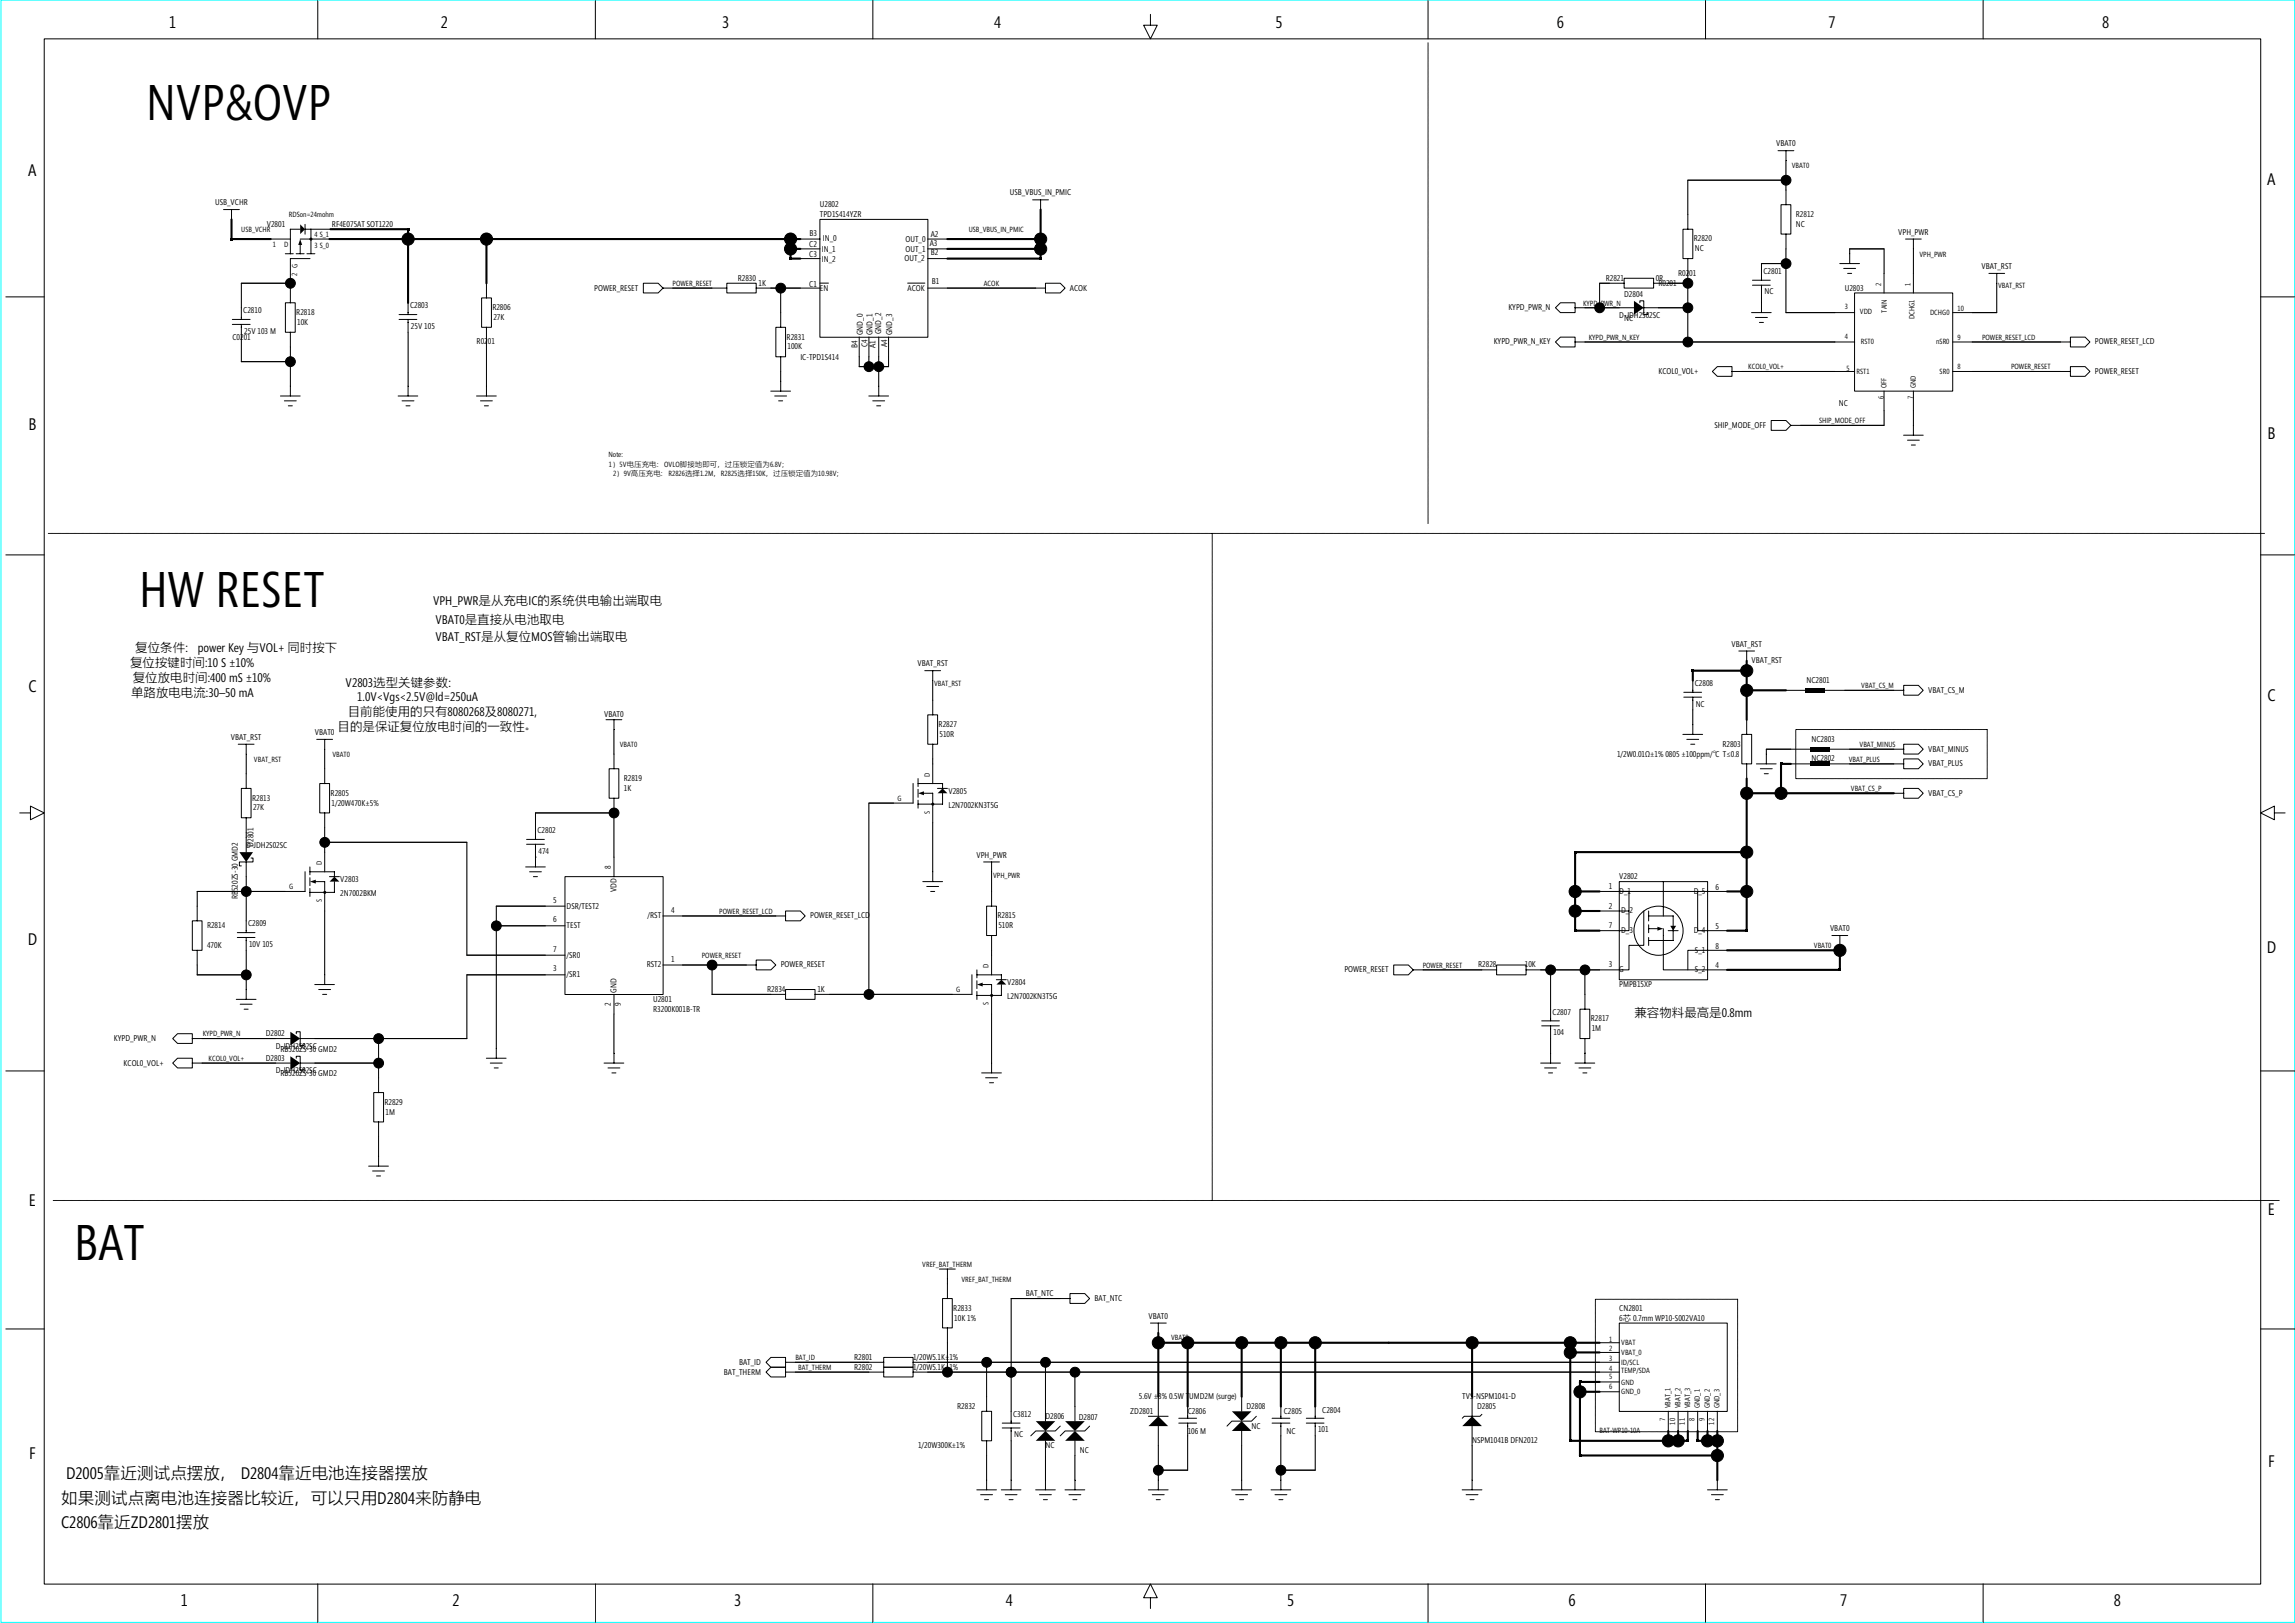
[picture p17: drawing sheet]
<svg xmlns="http://www.w3.org/2000/svg" width="420mm" height="297mm" viewBox="0 0 420 297" stroke-linecap="round" stroke-linejoin="round" font-family="sans-serif">
<defs><g id="words">
<g font-size="9.1">
<text x="26.8" y="22">NVP&amp;OVP</text>
<text x="25.5" y="111.1">HW RESET</text>
<text x="13.6" y="230.5">BAT</text>
</g>
<g font-size="3.1">
<text x="31" y="5.2">1</text>
<text x="80.7" y="5.2">2</text>
<text x="132.2" y="5.2">3</text>
<text x="182" y="5.2">4</text>
<text x="233.5" y="5.2">5</text>
<text x="285" y="5.2">6</text>
<text x="334.8" y="5.2">7</text>
<text x="384.9" y="5.2">8</text>
<text x="5.2" y="32.3">A</text>
<text x="415.1" y="33.9">A</text>
<text x="5.2" y="78.8">B</text>
<text x="415.1" y="80.4">B</text>
<text x="5.2" y="126.7">C</text>
<text x="415.1" y="128.4">C</text>
<text x="5.1" y="172.9">D</text>
<text x="415" y="174.5">D</text>
<text x="5.3" y="220.8">E</text>
<text x="415.2" y="222.4">E</text>
<text x="5.3" y="267">F</text>
<text x="415.2" y="268.6">F</text>
<text x="11.2" y="275.2">如果测试点离电池连接器比较近，可以只用D2804来防静电</text>
<text x="12.1" y="270.7">D2005靠近测试点摆放， D2804靠近电池连接器摆放</text>
<text x="11.2" y="279.7">C2806靠近ZD2801摆放</text>
<text x="33.1" y="293.9">1</text>
<text x="82.9" y="293.9">2</text>
<text x="134.4" y="293.9">3</text>
<text x="184.1" y="293.9">4</text>
<text x="235.7" y="293.9">5</text>
<text x="287.2" y="293.9">6</text>
<text x="336.9" y="293.9">7</text>
<text x="387" y="293.9">8</text>
</g>
<g font-size="2.3">
<text x="79.3" y="110.7">VPH_PWR是从充电IC的系统供电输出端取电</text>
<text x="24.8" y="119.4">复位条件：power Key 与VOL+ 同时按下</text>
<text x="79.7" y="117.3">VBAT_RST是从复位MOS管输出端取电</text>
<text x="79.7" y="114.2">VBAT0是直接从电池取电</text>
<text x="23.8" y="122.1">复位按键时间:10 S ±10%</text>
<text x="24.3" y="124.8">复位放电时间:400 mS ±10%</text>
<text x="63.3" y="125.7">V2803选型关键参数：</text>
<text x="24" y="127.5">单路放电电流:30‐50 mA</text>
<text x="63.7" y="131.1">目前能使用的只有8080268及8080271,</text>
<text x="65.4" y="128.4">1.0V&lt;Vgs&lt;2.5V@Id=250uA</text>
<text x="61.8" y="133.8">目的是保证复位放电时间的一致性。</text>
<text x="299.2" y="186.1">兼容物料最高是0.8mm</text>
</g>
<g font-size="1.5">
<text x="325.2" y="26.8">VBAT0</text>
<text x="184.9" y="35.8">USB_VBUS_IN_PMIC</text>
<text x="39.4" y="37.5">USB_VCHR</text>
<text x="48.8" y="41.5">V2801</text>
<text x="60.8" y="41.5">RF4E075AT SOT1220</text>
<text x="150.1" y="37.9">U2802</text>
<text x="150.1" y="39.7">TPD1S414YZR</text>
<text x="328.8" y="41.5">NC</text>
<text x="328.8" y="39.7">R2812</text>
<text x="148.2" y="45.3">C2</text>
<text x="148.2" y="47.1">C3</text>
<text x="148.2" y="43.1">B3</text>
<text x="150.5" y="48">IN_2</text>
<text x="150.5" y="46.2">IN_1</text>
<text x="150.7" y="44.2">IN_0</text>
<text x="165.6" y="47.8">OUT_2</text>
<text x="165.8" y="44.4">OUT_0</text>
<text x="165.8" y="46.2">OUT_1</text>
<text x="170.2" y="45.1">A3</text>
<text x="170.4" y="46.7">B2</text>
<text x="170.4" y="43.3">A2</text>
<text x="310.1" y="44.2">R2820</text>
<text x="310.3" y="46">NC</text>
<text x="347.5" y="42.9">VPH_PWR</text>
<text x="108.8" y="53.2">POWER_RESET</text>
<text x="135.1" y="51.4">R2830</text>
<text x="138.9" y="52.3">1K</text>
<text x="148.2" y="52.5">C1</text>
<text x="150.1" y="53.2">EN</text>
<text x="166.2" y="53.2">ACOK</text>
<text x="170.6" y="51.9">B1</text>
<text x="195.9" y="53.2">ACOK</text>
<text x="294" y="51.4">R2821</text>
<text x="303.1" y="51.4">0R</text>
<text x="303.6" y="52.3">R0201</text>
<text x="307.2" y="50.5">R0201</text>
<text x="322.8" y="50.1">C2801</text>
<text x="323" y="53.9">NC</text>
<text x="337.7" y="53.2">U2803</text>
<text x="362.8" y="49.2">VBAT_RST</text>
<text x="44.5" y="57.3">C2810</text>
<text x="54.2" y="57.7">R2818</text>
<text x="54.4" y="59.5">10K</text>
<text x="75.1" y="56.4">C2803</text>
<text x="90.1" y="56.8">R2806</text>
<text x="90.3" y="58.6">27K</text>
<text x="276.2" y="56.8">KYPD_PWR_N</text>
<text x="296.4" y="58.2">D-JDH2S02SC</text>
<text x="297.3" y="58.7">NC</text>
<text x="297.3" y="54.4">D2804</text>
<text x="42.6" y="62.1">C0201</text>
<text x="44.7" y="61.1">25V 103 M</text>
<text x="75.2" y="60.2">25V 105</text>
<text x="87.3" y="63">R0201</text>
<text x="144" y="62.2">R2831</text>
<text x="144.2" y="63.9">100K</text>
<text x="146.5" y="65.9">IC-TPD1S414</text>
<text x="157" y="63.6" transform="rotate(-90 157 63.6)">B4</text>
<text x="157.9" y="61.3" transform="rotate(-90 157.9 61.3)">GND_0</text>
<text x="158.8" y="63.5" transform="rotate(-90 158.8 63.5)">C4</text>
<text x="159.7" y="61.3" transform="rotate(-90 159.7 61.3)">GND_1</text>
<text x="160.3" y="63.7" transform="rotate(-90 160.3 63.7)">A1</text>
<text x="161.3" y="61.2" transform="rotate(-90 161.3 61.2)">GND_2</text>
<text x="162.4" y="63.5" transform="rotate(-90 162.4 63.5)">A4</text>
<text x="163.3" y="61.3" transform="rotate(-90 163.3 61.3)">GND_3</text>
<text x="273.5" y="63">KYPD_PWR_N_KEY</text>
<text x="383.5" y="63">POWER_RESET_LCD</text>
<text x="303.6" y="68.4">KCOL0_VOL+</text>
<text x="383.5" y="68.4">POWER_RESET</text>
<text x="336.7" y="74.4">NC</text>
<text x="313.9" y="78.3">SHIP_MODE_OFF</text>
<text x="317" y="118.3">VBAT_RST</text>
<text x="168" y="121.9">VBAT_RST</text>
<text x="310.3" y="125.5">C2808</text>
<text x="320.7" y="121.4">VBAT_RST</text>
<text x="330.7" y="125">NC2801</text>
<text x="110.6" y="131.3">VBAT0</text>
<text x="310.4" y="129.3">NC</text>
<text x="353" y="126.8">VBAT_CS_M</text>
<text x="42.3" y="135.4">VBAT_RST</text>
<text x="57.6" y="134.5">VBAT0</text>
<text x="171.8" y="133.1">R2827</text>
<text x="172" y="134.9">510R</text>
<text x="315.3" y="136.7">R2803</text>
<text x="331.6" y="135.8">NC2803</text>
<text x="353" y="137.6">VBAT_MINUS</text>
<text x="114.2" y="143">R2819</text>
<text x="296" y="138.5">1/2W0.01Ω±1% 0805 ±100ppm/℃ T≤0.8</text>
<text x="331.6" y="139.4">NC2802</text>
<text x="353" y="140.3">VBAT_PLUS</text>
<text x="46.2" y="146.5">R2813</text>
<text x="46.3" y="148.3">27K</text>
<text x="60.5" y="145.6">R2805</text>
<text x="60.7" y="147.4">1/20W470K±5%</text>
<text x="114.2" y="144.8">1K</text>
<text x="173.6" y="147.8">L2N7002KN3T5G</text>
<text x="173.6" y="145.3">V2805</text>
<text x="353" y="145.6">VBAT_CS_P</text>
<text x="45.1" y="155.2">D-JDH2S02SC</text>
<text x="46.4" y="155" transform="rotate(-90 46.4 155)">D2801</text>
<text x="98.4" y="152.5">C2802</text>
<text x="62.3" y="161.4">V2803</text>
<text x="98.6" y="156.2">474</text>
<text x="111.8" y="159" transform="rotate(-90 111.8 159)">8</text>
<text x="178.8" y="157">VPH_PWR</text>
<text x="296.4" y="160.9">V2802</text>
<text x="43.5" y="164.6" transform="rotate(-90 43.5 164.6)">RB520ZS-30 GMD2</text>
<text x="62.3" y="164">2N7002BKM</text>
<text x="101.3" y="165.2">5</text>
<text x="103.7" y="166.3">DSR/TEST2</text>
<text x="112.9" y="163.3" transform="rotate(-90 112.9 163.3)">VDD</text>
<text x="122.9" y="167">4</text>
<text x="294.5" y="166.3">2</text>
<text x="294.5" y="162.7">1</text>
<text x="296.4" y="163.6">D_1</text>
<text x="296.8" y="167.2">D_2</text>
<text x="310.1" y="163.6">D_5</text>
<text x="314" y="162.9">6</text>
<text x="37.9" y="173.5">470K</text>
<text x="37.9" y="169.9">R2814</text>
<text x="45.4" y="169.5">C2809</text>
<text x="45.6" y="173.3">10V 105</text>
<text x="101.3" y="168.8">6</text>
<text x="103.7" y="169.9">TEST</text>
<text x="118.6" y="168.1">/RST</text>
<text x="148.3" y="168.1">POWER_RESET_LCD</text>
<text x="182.6" y="168.1">R2815</text>
<text x="182.8" y="169.9">510R</text>
<text x="294.5" y="169.9">7</text>
<text x="296.8" y="170.8">D_3</text>
<text x="310.1" y="170.8">D_4</text>
<text x="314" y="170.1">5</text>
<text x="314" y="173.7">8</text>
<text x="335" y="170.4">VBAT0</text>
<text x="101.3" y="174.2">7</text>
<text x="101.3" y="177.8">3</text>
<text x="103.7" y="178.9">/SR1</text>
<text x="103.7" y="175.3">/SR0</text>
<text x="118.4" y="177.1">RST2</text>
<text x="122.9" y="176">1</text>
<text x="142.9" y="177.1">POWER_RESET</text>
<text x="246.1" y="177.9">POWER_RESET</text>
<text x="270.6" y="177.1">R2828</text>
<text x="279.2" y="177.1">10K</text>
<text x="294.5" y="177.1">3</text>
<text x="296.4" y="177.9">G</text>
<text x="310.3" y="177.9">S_2</text>
<text x="310.3" y="174.4">S_1</text>
<text x="314" y="177.2">4</text>
<text x="111.8" y="184.2" transform="rotate(-90 111.8 184.2)">2</text>
<text x="112.9" y="181.7" transform="rotate(-90 112.9 181.7)">GND</text>
<text x="113.6" y="184.2" transform="rotate(-90 113.6 184.2)">9</text>
<text x="119.6" y="185.1">R3200K001B-TR</text>
<text x="119.6" y="183.3">U2801</text>
<text x="140.5" y="181.5">R2834</text>
<text x="149.6" y="181.5">1K</text>
<text x="184.4" y="182.8">L2N7002KN3T5G</text>
<text x="184.4" y="180.3">V2804</text>
<text x="284.2" y="185.7">C2807</text>
<text x="296.4" y="180.7">PMPB15XP</text>
<text x="20.8" y="190.5">KYPD_PWR_N</text>
<text x="48.7" y="189.6">D2802</text>
<text x="50.5" y="192">D-JDH2S02SC</text>
<text x="284.4" y="189.5">104</text>
<text x="291.2" y="186.9">R2817</text>
<text x="291.4" y="188.7">1M</text>
<text x="22.6" y="195">KCOL0_VOL+</text>
<text x="48.7" y="194.1">D2803</text>
<text x="50.5" y="196.4">D-JDH2S02SC</text>
<text x="51.4" y="192.5">RB520ZS-30 GMD2</text>
<text x="51.4" y="197">RB520ZS-30 GMD2</text>
<text x="70.4" y="202.2">R2829</text>
<text x="70.6" y="204">1M</text>
<text x="174.5" y="239.9">R2833</text>
<text x="187.8" y="237.2">BAT_NTC</text>
<text x="200.4" y="238.1">BAT_NTC</text>
<text x="296.4" y="239.9">CN2801</text>
<text x="174.7" y="241.7">10K 1%</text>
<text x="210.3" y="241.3">VBAT0</text>
<text x="296.4" y="241.7">6芯 0.7mm WP10-S002VA10</text>
<text x="132.5" y="251.6">BAT_THERM</text>
<text x="135.3" y="249.8">BAT_ID</text>
<text x="156.4" y="250.7">R2802</text>
<text x="156.4" y="248.9">R2801</text>
<text x="167.2" y="250.7">1/20W5.1K±1%</text>
<text x="167.2" y="248.9">1/20W5.1K±1%</text>
<text x="175.2" y="257.9">R2832</text>
<text x="208.5" y="256.1">5.6V ±3% 0.5W TUMD2M (surge)</text>
<text x="228.2" y="257.9">D2808</text>
<text x="267.7" y="256.1">TVS-NSPM1041-D</text>
<text x="270.4" y="257.9">D2805</text>
<text x="185.5" y="259.3">C3812</text>
<text x="185.7" y="263.1">NC</text>
<text x="191.4" y="259.7">D2806</text>
<text x="197.5" y="259.8">D2807</text>
<text x="206.9" y="258.8">ZD2801</text>
<text x="217.4" y="262.4">106 M</text>
<text x="217.4" y="258.8">C2806</text>
<text x="229.1" y="261.5">NC</text>
<text x="235" y="258.8">C2805</text>
<text x="235.5" y="262.4">NC</text>
<text x="241.3" y="262.2">101</text>
<text x="242.1" y="258.6">C2804</text>
<text x="168.1" y="265">1/20W300K±1%</text>
<text x="191.4" y="265">NC</text>
<text x="197.7" y="265.9">NC</text>
<text x="269.5" y="264.1">NSPM1041B DFN2012</text>
</g>
<g font-size="1.4">
<text x="328" y="30.8">VBAT0</text>
<text x="52.9" y="39.6">RDSon=24mohm</text>
<text x="44.2" y="42.5">USB_VCHR</text>
<text x="49.9" y="45.2">1</text>
<text x="52" y="45.2">D</text>
<text x="57.6" y="45.3">3 S_0</text>
<text x="57.6" y="43.4">4 S_1</text>
<text x="177.4" y="42.5">USB_VBUS_IN_PMIC</text>
<text x="351.4" y="46.9">VPH_PWR</text>
<text x="54.4" y="50.4" transform="rotate(-90 54.4 50.4)">2 G</text>
<text x="123.1" y="52.3">POWER_RESET</text>
<text x="180.1" y="52.3">ACOK</text>
<text x="344.4" y="52.4" transform="rotate(-90 344.4 52.4)">2</text>
<text x="349.8" y="52.4" transform="rotate(-90 349.8 52.4)">1</text>
<text x="365.8" y="52.8">VBAT_RST</text>
<text x="289.8" y="55.9">KYPD_PWR_N</text>
<text x="337.7" y="56.6">3</text>
<text x="340.5" y="57.6">VDD</text>
<text x="345.4" y="57.2" transform="rotate(-90 345.4 57.2)">TAIN</text>
<text x="350.5" y="58.5" transform="rotate(-90 350.5 58.5)">DCHG1</text>
<text x="353.3" y="57.6">DCHG0</text>
<text x="358.4" y="56.8">10</text>
<text x="290.9" y="62.2">KYPD_PWR_N_KEY</text>
<text x="337.7" y="62">4</text>
<text x="340.7" y="62.9">RST0</text>
<text x="354.5" y="63">nSR0</text>
<text x="358.4" y="62.2">9</text>
<text x="362.9" y="62.2">POWER_RESET_LCD</text>
<text x="320.1" y="67.6">KCOL0_VOL+</text>
<text x="338" y="68">5</text>
<text x="339.9" y="68.4">RST1</text>
<text x="345.3" y="71" transform="rotate(-90 345.3 71)">OFF</text>
<text x="350.7" y="71" transform="rotate(-90 350.7 71)">GND</text>
<text x="355.1" y="68.4">SR0</text>
<text x="358.4" y="67.6">8</text>
<text x="368.2" y="67.6">POWER_RESET</text>
<text x="333" y="77.5">SHIP_MODE_OFF</text>
<text x="344.9" y="73.1" transform="rotate(-90 344.9 73.1)">6</text>
<text x="350.2" y="73.1" transform="rotate(-90 350.2 73.1)">7</text>
<text x="111.4" y="83.6">Note:</text>
<text x="111.5" y="85.4">1）5V电压充电：OVLO脚接地即可，过压锁定值为6.8V；</text>
<text x="112.2" y="87.2">2）9V高压充电：R2826选择1.2M，R2825选择150K，过压锁定值为10.98V；</text>
<text x="171" y="125.5">VBAT_RST</text>
<text x="340.8" y="125.9">VBAT_CS_M</text>
<text x="113.5" y="136.7">VBAT0</text>
<text x="340.4" y="136.6">VBAT_MINUS</text>
<text x="46.5" y="139.4">VBAT_RST</text>
<text x="60.9" y="138.5">VBAT0</text>
<text x="170.2" y="142.1" transform="rotate(-90 170.2 142.1)">D</text>
<text x="338.5" y="139.4">VBAT_PLUS</text>
<text x="164.3" y="146.5">G</text>
<text x="170.2" y="149" transform="rotate(-90 170.2 149)">S</text>
<text x="338.8" y="144.8">VBAT_CS_P</text>
<text x="58.9" y="158.3" transform="rotate(-90 58.9 158.3)">D</text>
<text x="181.8" y="160.7">VPH_PWR</text>
<text x="53" y="162.7">G</text>
<text x="58.9" y="165.1" transform="rotate(-90 58.9 165.1)">S</text>
<text x="131.7" y="167.3">POWER_RESET_LCD</text>
<text x="332.1" y="173.5">VBAT0</text>
<text x="128.5" y="175.3">POWER_RESET</text>
<text x="181" y="177.1" transform="rotate(-90 181 177.1)">D</text>
<text x="260.5" y="177.1">POWER_RESET</text>
<text x="175.1" y="181.5">G</text>
<text x="181" y="184" transform="rotate(-90 181 184)">S</text>
<text x="37.1" y="189.7">KYPD_PWR_N</text>
<text x="38.2" y="194.2">KCOL0_VOL+</text>
<text x="168.8" y="231.9">VREF_BAT_THERM</text>
<text x="176" y="234.6">VREF_BAT_THERM</text>
<text x="214.4" y="245.2">VBAT0</text>
<text x="294.6" y="245.5">1</text>
<text x="145.6" y="248.9">BAT_ID</text>
<text x="146.1" y="250.7">BAT_THERM</text>
<text x="294.6" y="250.9">4</text>
<text x="294.6" y="249.1">3</text>
<text x="294.6" y="247.3">2</text>
<text x="296.8" y="246.2">VBAT</text>
<text x="296.8" y="247.9">VBAT_0</text>
<text x="296.8" y="249.7">ID/SCL</text>
<text x="296.8" y="251.4">TEMP/SDA</text>
<text x="294.6" y="254.1">6</text>
<text x="294.6" y="252.3">5</text>
<text x="296.8" y="253.5">GND</text>
<text x="296.8" y="255.1">GND_0</text>
<text x="305.8" y="257.8" transform="rotate(-90 305.8 257.8)">VBAT_1</text>
<text x="307.6" y="257.8" transform="rotate(-90 307.6 257.8)">VBAT_2</text>
<text x="309.4" y="257.8" transform="rotate(-90 309.4 257.8)">VBAT_3</text>
<text x="311.2" y="257.8" transform="rotate(-90 311.2 257.8)">GND_1</text>
<text x="313" y="257.8" transform="rotate(-90 313 257.8)">GND_2</text>
<text x="314.8" y="257.8" transform="rotate(-90 314.8 257.8)">GND_3</text>
<text x="292.9" y="262.3">BAT-WP10-10A</text>
<text x="304.9" y="260.2" transform="rotate(-90 304.9 260.2)">7</text>
<text x="306.7" y="260.8" transform="rotate(-90 306.7 260.8)">10</text>
<text x="308.5" y="260.8" transform="rotate(-90 308.5 260.8)">11</text>
<text x="310.2" y="260.2" transform="rotate(-90 310.2 260.2)">8</text>
<text x="312" y="260.2" transform="rotate(-90 312 260.2)">9</text>
<text x="313.8" y="260.8" transform="rotate(-90 313.8 260.8)">12</text>
</g>
</g></defs>
<path d="M.2 0h419.9v296.9h-419.9z" fill="none" stroke="#0ff" stroke-width=".18"/>
<g fill="#000">
<path d="M327 33v1.8zM42.2 43.5h.4v.5h-.4zM53.2 51.8v.9zM53.2 50.9v.9zM74.5 41.8h.4v.4h-.4zM74.7 42v1.8zM141.1 52.7h1.8zM144.5 47.1h.4v.5h-.4zM144.7 45.6v1.7zM144.7 47.3h1.8zM144.7 43.8v1.8zM144.7 45.6h1.8z"/>
<path d="M144.7 43.8h1.8zM190.3 47.1h.4v.5h-.4zM190.5 45.6v1.7zM190.5 43.8v1.8zM292.9 51.8h1.7zM309 50v1.8zM322.5 54.5v.9zM322.5 48.2v.9zM338.6 45.6v.8zM142.9 68v1.8zM157.3 65.3v1.8zM157.3 67.1h1.8z"/>
<path d="M159.1 65.3v1.8zM159.1 67.1h1.8zM160.9 65.3v1.8zM160.9 67.1h1.8zM162.7 65.3v1.8zM170.8 138.9v.9zM309.7 122.6h.4v.4h-.4zM309.9 122.7v1.8zM319.8 120.9v1.8zM323.4 137.1v.9zM325.9 139.6h.4v.4h-.4zM326.1 139.8h1.8z"/>
<path d="M330.5 126h3.7v.7h-3.7zM331.5 136.8h3.6v.7h-3.6zM331.5 139.4h3.6v.8h-3.6zM45.1 152.4v.9zM59.4 154.2v1.8zM288.2 155.8h.4v.4h-.4zM36.1 176.6v1.8zM181.5 173.9v.9zM282.1 177.5h1.8zM288.2 170.1h.4v.4h-.4zM319.6 170.1h.4v.4h-.4zM336.6 177.3h.5v.4h-.5z"/>
<path d="M336.8 173v.9zM173.4 234.1v.9zM212.1 243.9v1.8zM287.5 245.7v1.8zM289.1 252.7h.4v.4h-.4zM289.3 252.9v1.8zM212.1 269.1v1.8zM234.5 269.1v1.8zM287.3 263.5h.4v.4h-.4zM289.1 266.2h.4v.4h-.4zM305.4 263.7h1.8zM305.4 261.9v1.8z"/>
<path d="M307.2 261.9v1.8zM307.2 263.7h1.8zM308.8 263.5h.4v.4h-.4zM309 261.9v1.8zM310.6 263.5h.4v.4h-.4zM310.8 261.9v1.8zM310.8 263.7h1.8zM312.6 261.9v1.8zM312.6 263.7h1.8zM314.4 261.9v1.8z"/>
</g>
<g fill="none" stroke="#000" stroke-width=".18">
<path d="M8.1 7.1h405.8v282.8h-405.8zM58.2 .1v7M109 .1v7M159.8 .1v7M210.6 2.6v2h1.3l-1.3 2.5-1.2-2.5h1.2M261.4 .1v7M261.4 7.8v88M312.2 .1v7M363.1 .1v7M40.9 38.4h2.9M42.4 38.4v5.4h10.8M189 36.6h2.9"/>
<path d="M190.5 36.6v7.2h-20.7M325.5 27.6h2.9M326.1 37.5h1.8v5.3h-1.8zM327 27.6v9.9M327 33h-18v9M1.1 54.3h7M42.5 59.4h3.3M42.5 58.5h3.3M44.2 59.4v6.8M52.2 46.4h1.5M52.2 55.4h1.8v5.4h-1.8zM53.2 51.8h-9v6.7"/>
<path d="M54.2 46.4h1.5M55 42h-1.8v4.5M55 43.8h89.7M55 44.6v1.9M55.8 42h18.9M55.8 41.1v1.8M56.2 46.4h1.4M56.8 47.3h-3.6v8.1M56.8 43.6h.3v.3h-.3zM56.9 41.9v4.5M73.1 58.5h3.2M73.1 57.6h3.2"/>
<path d="M74.7 43.8v13.8M74.7 58.5v14M88.2 54.5h1.8v5.4h-1.8zM89.1 43.8v10.7M89.1 59.9v12.6M117.8 51.8h2.7l.9 .9-.9 .9h-2.7zM121.4 52.7h11.7M133.1 51.8h5.3v1.8h-5.3zM138.4 52.7h11.7M142 59.9h1.8v5.4h-1.8zM142.9 52.7v7.2M146.5 43.8h3.6"/>
<path d="M146.5 47.3h3.6M146.5 45.6h3.6M150.1 40.2h19.8v21.5h-19.8zM150.1 51.8h1.6M166.2 51.8h3.1M169.8 47.3h20.7M169.8 52.7h21.6M169.8 45.6h20.7M191.4 51.8h2.7l.9 .9-.9 .9h-2.7zM284.8 56.3l.9-.9h2.7v1.8h-2.7zM288.3 56.3h10.9M297.3 50.9h5.4v1.8h-5.4z"/>
<path d="M297.4 51.8h-4.6l.1 4.5M300.2 55.4v-.3h.7v2.5h.8v-.4M300.9 56.3h8.1M302.7 51.8h6.3M308.1 42h1.8v5.3h-1.8zM309 47.3v15.3M320.7 57.2h3.6M320.8 52.2h3.3M320.8 51.3h3.3M321.4 58.1h2.2M322.1 59h.7M322.5 48.2h4.5"/>
<path d="M322.5 48.2v3.1M322.5 52.2v5M327 57.2h12.5M327 42.8v14.4M336.8 48.2h3.6M337.5 49.1h2.2M338.3 50h.7M338.6 45.6h6.3v8M338.6 45.6v2.6M339.5 53.6h18v18h-18zM348.9 43.8h2.8M350.3 43.8v9.8"/>
<path d="M357.5 57.2h8.1M364.1 50h2.9M365.6 50v7.2M413.8 54.3h6.3M44.2 66.2h9M51.3 72.5h3.7M52.1 73.4h2.1M52.8 74.3h.7M53.2 60.8v11.7M72.9 72.5h3.6M73.6 73.4h2.2M74.3 74.3h.8"/>
<path d="M87.2 72.5h3.7M88 73.4h2.1M88.7 74.3h.7M141.1 71.6h3.6M141.8 72.5h2.2M142.5 73.4h.8M142.9 65.3v6.3M157.3 61.7v5.4M159.1 72.5h3.6M159.1 61.7v5.4M159.8 73.4h2.2M160.5 74.3h.7"/>
<path d="M160.9 61.7v10.8M162.7 61.7v5.4h-5.4M284.8 62.6l.9-.9h2.7v1.8h-2.7zM288.3 62.6h51.2M313.5 68l.9-.9h2.7v1.8h-2.7zM317.1 68h22.4M324.3 77h2.7l.9 .9-.9 .9h-2.7zM344.9 71.6v6.3h-17.1M348.5 79.7h3.6M350.3 71.6v8.1M357.5 68h21.6M357.5 62.6h21.6"/>
<path d="M379 67.1h2.7l.9 .9-.9 .9h-2.7zM379 61.7h2.7l.9 .9-.9 .9h-2.7zM8.8 97.6h405.8M221.9 97.6v122.1M349.2 80.6h2.2M349.9 81.4h.8M1.1 101.6h7M318.3 119.1h2.9M319.8 119.1v1.9M413.8 101.6h6.3M43.6 136.2h2.9M45.1 136.2v8.1"/>
<path d="M58 135.3h2.9M59.4 135.3v8.1M110.9 131.7h2.9M112.4 131.7v9M169.3 122.7h2.9M169.9 130.8h1.8v5.4h-1.8zM170.8 122.7v8.2M170.8 136.2v7.2M308.1 134.4h3.6M308.3 127.6h3.2M308.3 126.7h3.2M308.8 135.3h2.2"/>
<path d="M309.5 136.2h.8M309.9 122.7h9.9v11.7M309.9 124.5v2.2M309.9 127.6v6.8M318.9 134.4h1.8v5.4h-1.8zM319.8 139.8v30.5h-7.2M319.8 126.3h10.8M321.6 139.8h3.6M326.1 139.8v5.4M327.9 139.8h3.6M328.8 133.5h35v9h-35zM331.5 137.1h-8.1v2.7"/>
<path d="M334.1 126.3h14.4M335 137.1h13.5M335 139.8h13.5M348.5 136.2h2.7l.9 .9-.9 .9h-2.7zM348.5 138.9h2.7l.9 .9-.9 .9h-2.7zM348.5 125.4h2.7l.9 .9-.9 .9h-2.7zM3.6 148.8h2v-1.3l2.5 1.3-2.5 1.2v-1.2M44.2 144.3h1.8v5.4h-1.8zM45.1 149.6v6.4M45.1 157.7v13M46 157h.3v.8h-2.5v.7h.4M55.8 159.5v3.7"/>
<path d="M56.7 159.6h4.5v.9M56.7 158.7v1.4M58.5 143.4h1.8v5.4h-1.8zM59.4 154.2h26.1v20.6M59.4 148.8v10.8M96.2 158.7h3.6M96.4 154.5h3.3M96.4 153.6h3.3M97 159.6h2.1M98 148.8h14.4M98 148.8v4.8M98 154.5v4.2"/>
<path d="M111.5 140.7h1.8v5.4h-1.8zM112.4 146.1v14.4M159.1 147h8.1M159.1 147v35M167.2 143.4v3.6M168.1 142.5v1.5M168.1 144.5v1.4M168.1 146.5v1.4M168.1 143.4h4.5M168.9 145.2h1.9v16.2M170.6 147h.3v.3h-.3zM171.6 144.3h1.8"/>
<path d="M172.6 145.2v2h-4.5M172.6 143.4v.9M180.1 157.8h2.9M181.5 157.8v8.1M319.8 145.2h28.7M319.8 156h-31.4v14.3h8.1M322.3 140.7h2.2M323 141.6h.7M348.5 144.3h2.7l.9 .9-.9 .9h-2.7zM416.4 148.8v-1.3l-2.5 1.3 2.5 1.2v-1.2h1.9M35.2 168.5h1.8v5.4h-1.8zM36.1 178.4h9"/>
<path d="M36.1 163.2h19.8M36.1 163.2v5.4M36.1 173.9v4.5M43.4 171.6h3.3M43.4 170.7h3.3M45.1 171.6v11.3M56.7 163.3h4.5M56.7 160.6v1.5M56.7 162.6v1.5M57.6 161.4l1.8-.1v18.9M59.3 163.2h.3v.3h-.3zM60.3 160.4h1.8"/>
<path d="M61.2 161.4v1.9M85.5 178.4h18M85.5 174.8h18M85.5 178.4v11.7h-30.6M90.8 169.4h12.7M97.7 160.4h.7M103.4 160.4h18v21.6h-18zM103.5 165.8h-12.7l.1 27.9M121.4 176.6h17.1M121.4 167.6h22.4M130.4 176.6v5.4M138.4 175.7h2.7l.9 .9-.9 .9h-2.7z"/>
<path d="M143.8 166.7h2.7l.9 .9-.9 .9h-2.7zM168.9 161.4h3.7M169.7 162.2h2.1M170.4 163.2h.7M177.9 178.4l.1 3.6h-28.8M178.8 178.4h4.6l-.1 .9M178.8 177.5v1.5M178.8 179.5v1.4M180.6 165.8h1.8v5.4h-1.8zM181.5 171.2v7.2M182.4 179.3h1.8M255.2 176.6h2.6l.9 .9-.9 .9h-2.6z"/>
<path d="M258.7 177.5h15.3M274 176.6h5.4v1.8h-5.4zM279.4 177.5h17.1M283.9 177.5v9.3M288.4 163.2h8.1M288.4 166.7h8.1M290.2 177.5v7.2M296.4 161.4h16.2v17.9h-16.2zM296.4 163.2h1.8h-1.8h1.8v3.5h-1.8M298.2 163.2h12.6M298.2 166.7v3.6h-1.8M300.9 166.7v6.3h-2.7v4.5h-1.8"/>
<path d="M301.8 167.6h4.5M301.8 166.7v1.9M301.8 169.2v1.5M301.8 171.6v1.4M301.8 170h1.8M304.5 170v7.5h8.1M304.5 161.4v6.3M305.4 170.3h1.8M306.3 167.6v4.5h-4.5M312.6 173.9h24.2v3.6h-24.2M312.6 163.2h7.2M312.6 163.2h-1.8v7.1h1.8"/>
<path d="M312.6 173.9h-3.6v3.6M335.4 171.2h2.9M336.8 171.2v1.8M1.1 196h7M31.6 190.1l.9-.9h2.7v1.8h-2.7zM32.5 193.7h2.7v1.8h-2.7l-.9-.9zM35.2 194.6h18M35.2 190.1h18M43.3 182.9h3.6M44 183.8h2.2M44.7 184.7h.7M54.2 189.2v-.4h.8v2.5h.7v-.3"/>
<path d="M54.2 193.7v-.4h.8v2.5h.7v-.3M54.9 194.6h14.4M57.6 180.2h3.6M58.3 181.1h2.2M59.1 182h.7M68.4 200h1.8v5.3h-1.8zM69.3 190.1v9.9M89 193.7h3.7M89.8 194.6h2.1M90.5 195.5h.7M110.6 194.6h3.6M111.3 195.5h2.2"/>
<path d="M112 196.4h.8M112.4 182v12.6M130.3 182h13.5M143.8 181.1h5.4v1.8h-5.4zM178.8 182.2h4.5M178.8 181.5v1.4M179.7 180.2h1.8v16.2M179.7 196.4h3.6M180.4 197.3h2.2M181.2 198.2h.7M181.4 182.1h.3v.2h-.3zM183.3 180.2v2"/>
<path d="M282.1 194.6h3.6M282.2 187.7h3.3M282.2 186.8h3.3M282.8 195.5h2.2M283.5 196.4h.7M283.9 187.7v6.9M288.3 194.6h3.7M289.1 195.5h2.1M289.3 184.7h1.8v5.4h-1.8zM289.8 196.4h.7M290.2 190.1v4.5M413.8 196h6.3"/>
<path d="M9.7 219.7h407.6M67.5 213.4h3.6M68.2 214.3h2.2M68.9 215.2h.8M69.3 205.3v8.1M172 232.3h2.9M172.6 237.7h1.7v5.3h-1.7zM173.4 232.3v5.4M185.1 237.7h10.8M185.1 237.7v22.8M195.9 236.7h2.7l.9 1-.9 .8h-2.7zM292.1 237.8h26v24.2h-26z"/>
<path d="M1.1 243.2h7M141.1 248.4h2.7v1.8h-2.7l-.9-.9zM141.1 250.2h2.7v1.8h-2.7l-.9-.9zM143.8 249.3h18M143.8 251.1h18M161.8 248.4h5.4v1.8h-5.4zM161.8 250.2h5.4v1.8h-5.4zM167.1 249.3h129.4M167.1 251.1h129.4M173.4 243v8.1M179.7 258.3h1.8v5.4h-1.8zM180.6 249.3v9"/>
<path d="M191.4 249.3v10.8M196.8 251.1v9M210.2 259.2h3.7M210.6 242.1h2.9M212.1 242.1v1.9M215.8 259.6h3.3M217.4 245.7v13.9M227.3 245.7v12.6M230 259.2l-.9 .9h-3.6l-.9 .9M232.9 259.6h3.2M234.5 245.7v13.9M239.2 259.6h3.2"/>
<path d="M240.8 245.7v13.9M269.5 245.7v13.5M271.3 258.8l-.4 .4h-2.8l-.4 .4M289.3 252.9h7.2M296.4 242.1h19.8v16.2h-19.8zM296.5 245.7h-84.4v13.5M296.5 247.5h-9v16.2h17.9M296.5 254.7h-7.2v11.7h25.1M305.4 258.3v3.6M307.2 258.3v3.6M309 258.3v3.6M310.8 258.3v3.6"/>
<path d="M312.6 258.3v3.6M314.4 258.3v3.6M413.8 243.2h6.3M178.8 272.7h3.6M179.5 273.6h2.2M180.2 274.5h.8M180.6 263.7v9M183.3 272.7h3.6M183.5 260.5h3.2M183.5 261.3h3.2M184 273.6h2.2M184.7 274.5h.8"/>
<path d="M185.1 261.3v11.4M189.6 272.7h3.6M190.3 273.6h2.2M191 274.5h.8M191.4 263.7v9M194.1 261l-.9 .9h-3.6l-.9 .9M195 272.7h3.6M195.7 273.6h2.2M196.4 274.5h.8M196.8 263.7v9M199.5 261l-.9 .9h-3.6l-.9 .9M210.2 272.7h3.7"/>
<path d="M211 273.6h2.1M211.7 274.5h.7M212.1 261v11.7M215.8 260.5h3.3M217.4 260.5v8.6h-5.4M225.5 272.7h3.6M226.2 273.6h2.2M226.9 274.5h.8M227.3 261.9v10.8M232.7 272.7h3.6M232.9 260.5h3.2M233.4 273.6h2.2"/>
<path d="M234.1 274.5h.8M234.5 260.5v12.2M239.2 260.5h3.2M240.8 260.5v8.6h-6.3M267.7 272.7h3.6M268.4 273.6h2.2M269.1 274.5h.8M269.5 261v11.7M312.6 272.7h3.6M313.3 273.6h2.2M314 274.5h.8M314.4 263.7v9"/>
<path d="M58.2 289.9v7M109 289.9v7M159.8 289.9v7M210.6 292.4h1.3l-1.3-2.5-1.2 2.5h1.2v2M261.4 289.9v7M312.2 289.9v7M363.1 289.9v7"/>
<circle cx="327" cy="33" r=".9"/>
<circle cx="53.2" cy="51.8" r=".9"/>
<circle cx="74.7" cy="43.8" r="1.11"/>
<circle cx="89.1" cy="43.8" r="1.11"/>
<circle cx="142.9" cy="52.7" r=".9"/>
<circle cx="144.7" cy="45.6" r="1.11"/>
<circle cx="144.7" cy="43.8" r="1.11"/>
<circle cx="190.5" cy="45.6" r="1.11"/>
<circle cx="190.5" cy="43.8" r="1.11"/>
<circle cx="292.9" cy="56.3" r=".9"/>
<circle cx="309" cy="51.8" r=".9"/>
<circle cx="309" cy="56.3" r=".9"/>
<circle cx="327" cy="48.2" r=".9"/>
<circle cx="53.2" cy="66.2" r=".9"/>
<circle cx="159.1" cy="67.1" r=".9"/>
<circle cx="160.9" cy="67.1" r=".9"/>
<circle cx="309" cy="62.6" r=".9"/>
<circle cx="319.8" cy="126.4" r="1.11"/>
<circle cx="319.8" cy="122.8" r="1.11"/>
<circle cx="59.5" cy="154.2" r=".9"/>
<circle cx="112.4" cy="148.8" r=".9"/>
<circle cx="319.8" cy="156" r="1.11"/>
<circle cx="319.8" cy="145.2" r="1.11"/>
<circle cx="326.1" cy="145.2" r="1.11"/>
<circle cx="45.1" cy="178.4" r=".9"/>
<circle cx="45.1" cy="163.2" r=".9"/>
<circle cx="90.9" cy="169.4" r=".9"/>
<circle cx="130.4" cy="176.6" r=".9"/>
<circle cx="283.9" cy="177.5" r=".9"/>
<circle cx="288.4" cy="163.2" r="1.11"/>
<circle cx="288.4" cy="166.7" r="1.11"/>
<circle cx="290.2" cy="177.5" r=".9"/>
<circle cx="303.6" cy="170.3" r="4.5"/>
<circle cx="319.8" cy="163.2" r="1.11"/>
<circle cx="336.8" cy="173.9" r="1.11"/>
<circle cx="69.3" cy="194.6" r=".9"/>
<circle cx="69.3" cy="190.1" r=".9"/>
<circle cx="159.1" cy="182" r=".9"/>
<circle cx="173.5" cy="251.1" r=".9"/>
<circle cx="180.6" cy="249.3" r=".9"/>
<circle cx="185.1" cy="251.1" r=".9"/>
<circle cx="191.4" cy="249.3" r=".9"/>
<circle cx="196.8" cy="251.1" r=".9"/>
<circle cx="212.1" cy="245.8" r="1.11"/>
<circle cx="217.4" cy="245.8" r="1.11"/>
<circle cx="227.3" cy="245.8" r="1.11"/>
<circle cx="234.5" cy="245.8" r="1.11"/>
<circle cx="240.8" cy="245.8" r="1.11"/>
<circle cx="269.5" cy="245.8" r="1.11"/>
<circle cx="287.5" cy="245.8" r="1.11"/>
<circle cx="287.5" cy="247.5" r="1.11"/>
<circle cx="289.3" cy="254.7" r="1.11"/>
<circle cx="212.1" cy="269.1" r=".9"/>
<circle cx="234.5" cy="269.1" r=".9"/>
<circle cx="305.4" cy="263.7" r="1.11"/>
<circle cx="307.2" cy="263.7" r="1.11"/>
<circle cx="312.6" cy="263.7" r="1.11"/>
<circle cx="314.4" cy="266.4" r="1.11"/>
<circle cx="314.4" cy="263.7" r="1.11"/>
</g>
<g fill="#000">
<path d="M55 41.1l.8 .9-.8 .8zM55 43.8l.3 1h-.7zM299.1 55.1l1.8 1.2-1.8 1.3zM43.8 156h2.5l-1.2 1.8zM168.1 145.2l1.1-.4v.7zM171.7 145.2l.9-.9 .8 .9zM56.7 161.4l1.1-.4v.7zM61.2 160.4l.9 1h-1.8zM303.4 169.6l1.1 .4-1.1 .3zM305.8 169.4h1.1l-.6 .9zM53.2 188.8l1.8 1.3-1.8 1.2zM53.2 193.3l1.8 1.3-1.8 1.2z"/>
<path d="M178.8 180.2l1.1-.4v.8zM182.4 180.2l.9-.9 .9 .9zM267.7 261l1.8-1.8 1.8 1.8zM189.6 260.1h3.6l-1.8 1.8zM191.4 261.9l1.8 1.8h-3.6zM195 260.1h3.6l-1.8 1.8zM195 263.7l1.8-1.8 1.8 1.8zM212.1 259.2l1.8 1.8h-3.6zM225.5 258.3h3.6l-1.8 1.8zM227.3 260.1l1.8 1.8h-3.6z"/>
<circle cx="327" cy="33" r=".91"/>
<circle cx="53.2" cy="51.8" r=".91"/>
<circle cx="56.9" cy="43.8" r=".19"/>
<circle cx="74.7" cy="43.8" r="1.12"/>
<circle cx="89.1" cy="43.8" r="1.12"/>
<circle cx="142.9" cy="52.7" r=".91"/>
<circle cx="144.7" cy="43.8" r="1.12"/>
<circle cx="144.7" cy="45.5" r="1.12"/>
<circle cx="190.5" cy="43.8" r="1.12"/>
<circle cx="190.5" cy="45.5" r="1.12"/>
<circle cx="292.8" cy="56.3" r=".91"/>
<circle cx="309" cy="56.3" r=".91"/>
<circle cx="309" cy="51.8" r=".91"/>
<circle cx="327" cy="48.2" r=".91"/>
<circle cx="53.2" cy="66.2" r=".91"/>
<circle cx="159.1" cy="67.1" r=".91"/>
<circle cx="160.9" cy="67.1" r=".91"/>
<circle cx="309" cy="62.6" r=".91"/>
<circle cx="319.8" cy="126.3" r="1.12"/>
<circle cx="319.8" cy="122.7" r="1.12"/>
<circle cx="59.4" cy="154.2" r=".91"/>
<circle cx="112.4" cy="148.8" r=".91"/>
<circle cx="170.8" cy="147.2" r=".19"/>
<circle cx="319.8" cy="145.2" r="1.12"/>
<circle cx="319.8" cy="156" r="1.12"/>
<circle cx="326.1" cy="145.2" r="1.12"/>
<circle cx="45.1" cy="163.2" r=".91"/>
<circle cx="45.1" cy="178.4" r=".91"/>
<circle cx="59.4" cy="163.3" r=".19"/>
<circle cx="90.9" cy="169.4" r=".91"/>
<circle cx="130.4" cy="176.6" r=".91"/>
<circle cx="283.9" cy="177.5" r=".91"/>
<circle cx="288.4" cy="163.2" r="1.12"/>
<circle cx="288.4" cy="166.7" r="1.12"/>
<circle cx="290.2" cy="177.5" r=".91"/>
<circle cx="319.8" cy="163.2" r="1.12"/>
<circle cx="336.8" cy="173.9" r="1.12"/>
<circle cx="69.3" cy="190.1" r=".91"/>
<circle cx="69.3" cy="194.6" r=".91"/>
<circle cx="159.1" cy="182" r=".91"/>
<circle cx="181.5" cy="182.2" r=".19"/>
<circle cx="173.4" cy="251.1" r=".91"/>
<circle cx="180.6" cy="249.3" r=".91"/>
<circle cx="185.1" cy="251.1" r=".91"/>
<circle cx="191.4" cy="249.3" r=".91"/>
<circle cx="196.8" cy="251.1" r=".91"/>
<circle cx="212.1" cy="245.7" r="1.12"/>
<circle cx="217.4" cy="245.7" r="1.12"/>
<circle cx="227.3" cy="245.7" r="1.12"/>
<circle cx="234.5" cy="245.7" r="1.12"/>
<circle cx="240.8" cy="245.7" r="1.12"/>
<circle cx="269.5" cy="245.7" r="1.12"/>
<circle cx="287.5" cy="245.7" r="1.12"/>
<circle cx="287.5" cy="247.5" r="1.12"/>
<circle cx="289.3" cy="254.7" r="1.12"/>
<circle cx="212.1" cy="269.1" r=".91"/>
<circle cx="234.5" cy="269.1" r=".91"/>
<circle cx="305.4" cy="263.7" r="1.12"/>
<circle cx="307.2" cy="263.7" r="1.12"/>
<circle cx="312.6" cy="263.7" r="1.12"/>
<circle cx="314.4" cy="266.4" r="1.12"/>
<circle cx="314.4" cy="263.7" r="1.12"/>
</g>
<g fill="none" stroke="#000" stroke-width=".38">
<path d="M190.5 38.4v8.9M42.4 40.2v3.6h7.2M60.3 43.8h86.2M60.5 42h14.2v13.4M89.1 43.8v8.1M144.7 47.3h1.8M144.7 45.6h1.8M144.7 43.8v3.5M173.4 43.8h17.1M173.4 47.3h17.1M173.4 45.6h17.1M319.8 126.3h7.2"/>
<path d="M319.8 122.7h-9.9v1.9M319.8 120.9v10.8M327.9 139.8h-1.9l.1 5.4M319.8 145.2h26.9M319.8 142.5v27.8M319.8 156h-31.4v14.3M288.3 170.3h4.6M288.3 163.2h4.6M288.3 166.7h4.6M316.2 173.9h20.6M316.2 177.5h20.6M316.2 170.3h3.6"/>
<path d="M316.2 163.2h3.6M336.8 173v4.5M212 245.7h80.9M212.1 243.9v11.7M217.4 245.7v11.7M227.3 245.7v9.9M234.5 245.7v11.7M240.8 245.7v11.7M269.5 245.7v9.9M287.5 247.5h5.4M287.5 245.7v18M289.2 252.9h3.7"/>
<path d="M289.2 254.7h3.7M289.3 252.9v13.5M287.5 263.7h21.5M289.2 266.4h25.2M305.4 261.9v1.8M307.2 261.9v1.8M309 261.9v1.8M310.8 263.7h3.6M310.8 261.9v1.8M312.6 261.9v1.8M314.4 261.9v9"/>
</g>
<use href="#words"/>
</svg>
